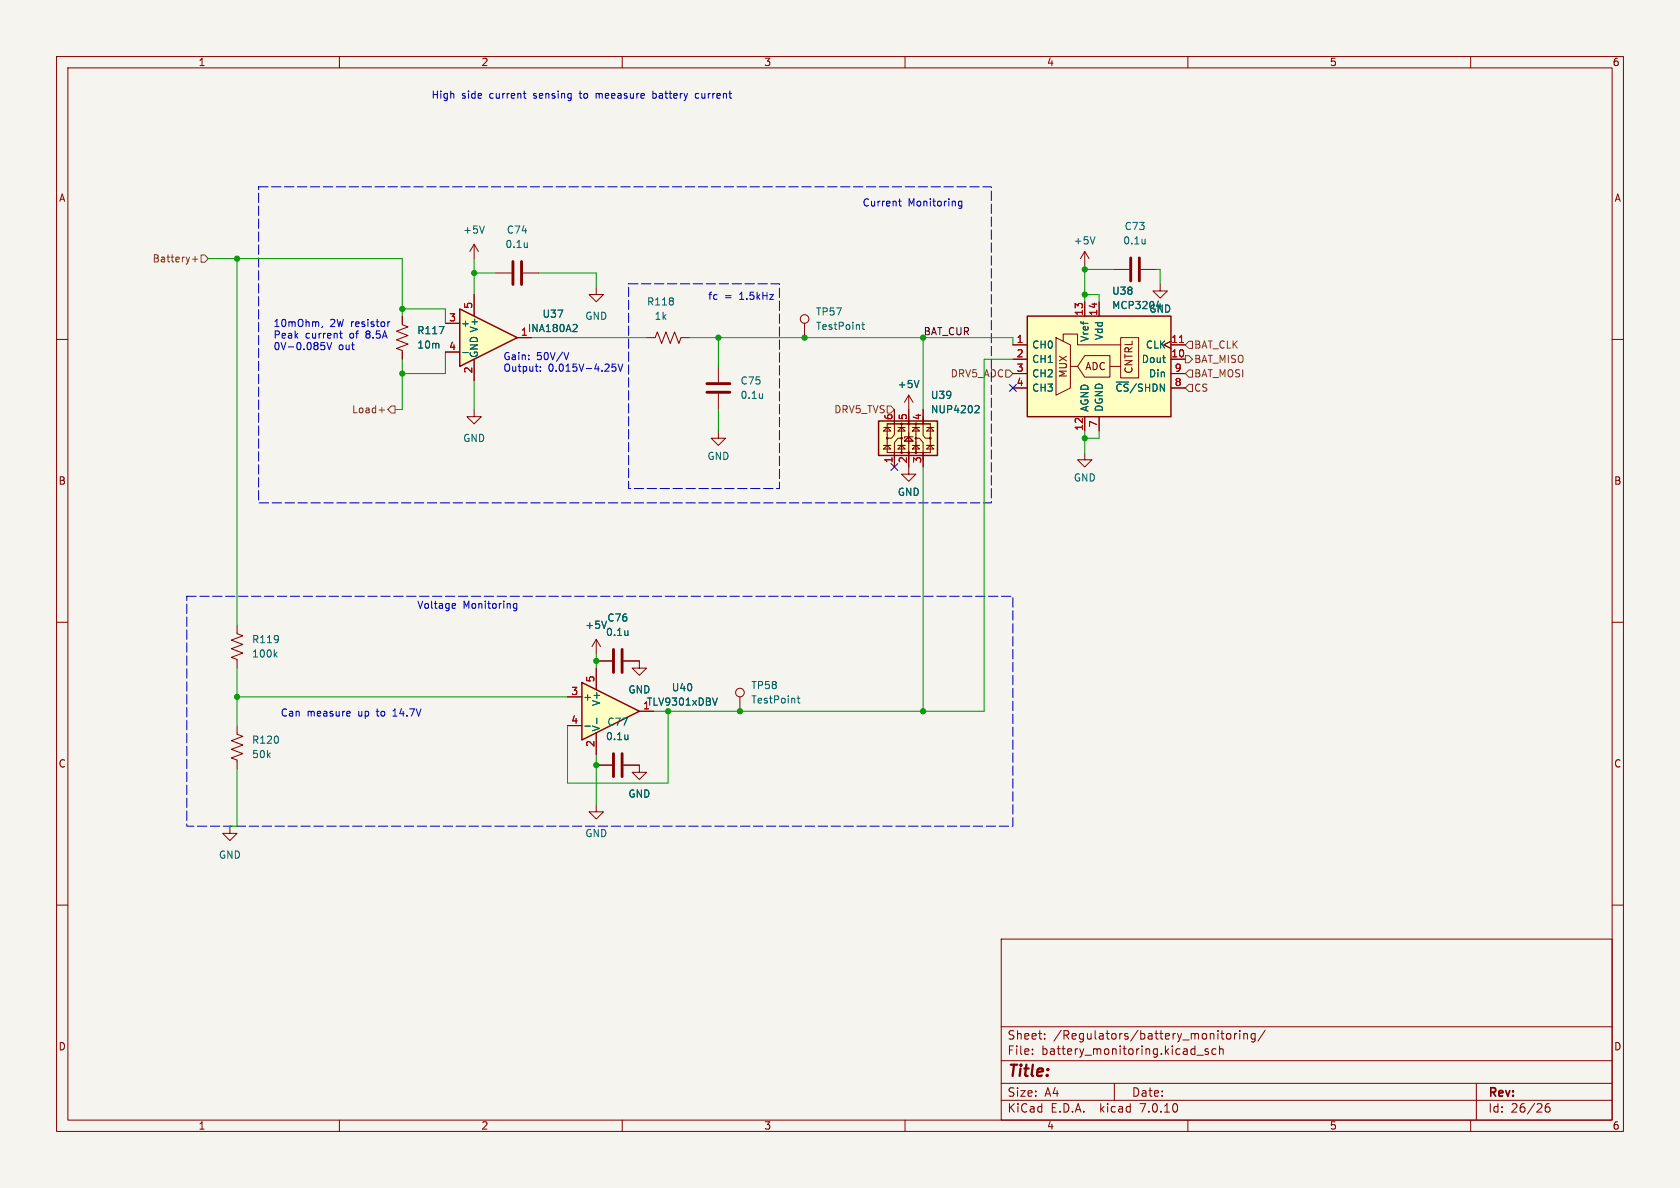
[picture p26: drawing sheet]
<svg xmlns="http://www.w3.org/2000/svg" width="297mm" height="210mm" viewBox="0 0 297 210" stroke-linecap="round" stroke-linejoin="round" font-family="sans-serif">
<defs><g id="words">
<text font-size="2.8" fill="#840000" x="178" y="190.9">Title:</text>
<g font-size="2.1" fill="#840000">
<text x="178" y="184">Sheet:</text>
<text x="186.2" y="184">/Regulators/battery_monitoring/</text>
<text x="178" y="186.7">File:</text>
<text x="184.1" y="186.7">battery_monitoring.kicad_sch</text>
<text x="178" y="196.9">KiCad</text>
<text x="178" y="194.1">Size:</text>
<text x="184.7" y="194.1">A4</text>
<text x="185.7" y="196.9">E.D.A.</text>
<text x="194.6" y="196.9">kicad</text>
<text x="200" y="194.1">Date:</text>
<text x="201.8" y="196.9">7.0.10</text>
<text x="263" y="194.3">Rev:</text>
<text x="263" y="196.9">Id:</text>
<text x="267.1" y="196.9">26/26</text>
</g>
<g font-size="1.8" fill="#840000">
<text x="35" y="11.9">1</text>
<text x="85" y="11.9">2</text>
<text x="135" y="11.9">3</text>
<text x="185" y="11.9">4</text>
<text x="235" y="11.9">5</text>
<text x="285" y="11.9">6</text>
<text x="10.3" y="35.9">A</text>
<text x="285.3" y="35.9">A</text>
<text x="191.7" y="65.6">ADC</text>
<text x="188.8" y="66.9" transform="rotate(-90 188.8 66.9)">MUX</text>
<text x="200.4" y="66.2" transform="rotate(-90 200.4 66.2)">CNTRL</text>
<text x="10.3" y="85.9">B</text>
<text x="285.3" y="85.9">B</text>
<text x="10.3" y="135.9">C</text>
<text x="285.3" y="135.9">C</text>
<text x="10.3" y="185.9">D</text>
<text x="285.3" y="185.9">D</text>
<text x="35" y="199.9">1</text>
<text x="85" y="199.9">2</text>
<text x="135" y="199.9">3</text>
<text x="185" y="199.9">4</text>
<text x="235" y="199.9">5</text>
<text x="285" y="199.9">6</text>
</g>
<g font-size="1.8" fill="#0000c2">
<text x="76.2" y="17.5">High</text>
<text x="81.6" y="17.5">side</text>
<text x="86.6" y="17.5">current</text>
<text x="94.6" y="17.5">sensing</text>
<text x="103" y="17.5">to</text>
<text x="106" y="17.5">meeasure</text>
<text x="116.2" y="17.5">battery</text>
<text x="124" y="17.5">current</text>
<text x="152.4" y="36.6">Current</text>
<text x="160.5" y="36.6">Monitoring</text>
<text x="125.1" y="53.1">fc</text>
<text x="128.1" y="53.1">=</text>
<text x="130.8" y="53.1">1.5kHz</text>
<text x="48.3" y="57.9">10mOhm,</text>
<text x="48.3" y="59.9">Peak</text>
<text x="54" y="59.9">current</text>
<text x="58.3" y="57.9">2W resistor</text>
<text x="61.9" y="59.9">of</text>
<text x="65" y="59.9">8.5A</text>
<text x="48.3" y="62">0V-0.085V</text>
<text x="59.8" y="62">out</text>
<text x="88.9" y="63.7">Gain:</text>
<text x="88.9" y="65.8">Output:</text>
<text x="94.8" y="63.7">50V/V</text>
<text x="96.9" y="65.8">0.015V-4.25V</text>
<text x="73.7" y="107.7">Voltage</text>
<text x="81.8" y="107.7">Monitoring</text>
<text x="49.5" y="126.8">Can</text>
<text x="54.3" y="126.8">measure</text>
<text x="63.4" y="126.8">up</text>
<text x="66.9" y="126.8">to</text>
<text x="69.9" y="126.8">14.7V</text>
</g>
<g font-size="1.8" fill="#006464">
<text x="81.8" y="41.5">+5V</text>
<text x="89.5" y="41.5">C74</text>
<text x="198.7" y="40.9">C73</text>
<text x="89.3" y="44">0.1u</text>
<text x="189.7" y="43.4">+5V</text>
<text x="198.5" y="43.4">0.1u</text>
<text x="196.5" y="52.3">U38</text>
<text x="73.7" y="59.3">R117</text>
<text x="81.4" y="58">+</text>
<text x="93.2" y="58.9">INA180A2</text>
<text x="95.8" y="56.4">U37</text>
<text x="103.4" y="56.7">GND</text>
<text x="114.3" y="54.2">R118</text>
<text x="115.6" y="56.7">1k</text>
<text x="144.2" y="58.5">TestPoint</text>
<text x="144.2" y="56">TP57</text>
<text x="196.5" y="54.8">MCP3204</text>
<text x="203.1" y="55.5">GND</text>
<text x="73.7" y="61.8">10m</text>
<text x="84.7" y="63.4" transform="rotate(-90 84.7 63.4)">GND V+</text>
<text x="182.4" y="61.8">CH0</text>
<text x="182.4" y="64.4">CH1</text>
<text x="192.6" y="60.5" transform="rotate(-90 192.6 60.5)">Vref</text>
<text x="195.2" y="60.2" transform="rotate(-90 195.2 60.2)">Vdd</text>
<text x="201.8" y="64.4">Dout</text>
<text x="202.5" y="61.8">CLK</text>
<text x="130.8" y="68.2">C75</text>
<text x="130.8" y="70.7">0.1u</text>
<text x="158.6" y="68.8">+5V</text>
<text x="164.5" y="70.7">U39</text>
<text x="182.4" y="66.9">CH2</text>
<text x="182.4" y="69.4">CH3</text>
<text x="197.1" y="69.4">~{CS}/SHDN</text>
<text x="203" y="66.9">Din</text>
<text x="164.5" y="73.3">NUP4202</text>
<text x="192.6" y="72.9" transform="rotate(-90 192.6 72.9)">AGND</text>
<text x="195.2" y="72.9" transform="rotate(-90 195.2 72.9)">DGND</text>
<text x="81.8" y="78.3">GND</text>
<text x="125" y="81.5">GND</text>
<text x="158.6" y="87.9">GND</text>
<text x="189.7" y="85.3">GND</text>
<text x="44.5" y="113.9">R119</text>
<text x="103.4" y="111.4">+5V</text>
<text x="107" y="112.6">0.1u</text>
<text x="107.3" y="110.1">C76</text>
<text x="44.5" y="116.4">100k</text>
<text x="103" y="124.1">+</text>
<text x="106.3" y="124.9" transform="rotate(-90 106.3 124.9)">V+</text>
<text x="111" y="122.8">GND</text>
<text x="114.3" y="124.9">TLV9301xDBV</text>
<text x="118.7" y="122.4">U40</text>
<text x="132.7" y="124.6">TestPoint</text>
<text x="132.7" y="122">TP58</text>
<text x="44.5" y="131.7">R120</text>
<text x="106.3" y="129.4" transform="rotate(-90 106.3 129.4)">V-</text>
<text x="107" y="131">0.1u</text>
<text x="107.3" y="128.5">C77</text>
<text x="44.5" y="134.2">50k</text>
<text x="111" y="141.2">GND</text>
<text x="103.4" y="148.2">GND</text>
<text x="38.6" y="152">GND</text>
</g>
<g font-size="1.8" fill="#725600">
<text x="26.9" y="46.6">Battery+</text>
<text x="211" y="64.4">BAT_MISO</text>
<text x="211" y="61.8">BAT_CLK</text>
<text x="168" y="66.9">DRV5_ADC</text>
<text x="211" y="66.9">BAT_MOSI</text>
<text x="211" y="69.4">CS</text>
<text x="62.1" y="73.3">Load+</text>
<text x="147.4" y="73.3">DRV5_TVS</text>
</g>
<g font-size="1.8" fill="#a90000">
<text x="79.3" y="56.9">3</text>
<text x="83.6" y="54.7" transform="rotate(-90 83.6 54.7)">5</text>
<text x="92" y="59.4">1</text>
<text x="191.5" y="55.9" transform="rotate(-90 191.5 55.9)">13</text>
<text x="194.1" y="55.9" transform="rotate(-90 194.1 55.9)">14</text>
<text x="79.3" y="62">4</text>
<text x="179.6" y="60.7">1</text>
<text x="179.6" y="63.2">2</text>
<text x="179.6" y="65.8">3</text>
<text x="207" y="63.2">10</text>
<text x="207" y="60.7">11</text>
<text x="207.6" y="65.8">9</text>
<text x="83.6" y="66.1" transform="rotate(-90 83.6 66.1)">2</text>
<text x="179.6" y="68.3">4</text>
<text x="207.6" y="68.3">8</text>
<text x="157.9" y="74.4" transform="rotate(-90 157.9 74.4)">6</text>
<text x="160.4" y="74.4" transform="rotate(-90 160.4 74.4)">5</text>
<text x="162.9" y="74.4" transform="rotate(-90 162.9 74.4)">4</text>
<text x="191.5" y="76.2" transform="rotate(-90 191.5 76.2)">12</text>
<text x="194.1" y="75.6" transform="rotate(-90 194.1 75.6)">7</text>
<text x="157.9" y="82" transform="rotate(-90 157.9 82)">1</text>
<text x="160.4" y="82" transform="rotate(-90 160.4 82)">2</text>
<text x="162.9" y="82" transform="rotate(-90 162.9 82)">3</text>
<text x="100.9" y="122.9">3</text>
<text x="105.2" y="120.7" transform="rotate(-90 105.2 120.7)">5</text>
<text x="113.6" y="125.5">1</text>
<text x="100.9" y="128">4</text>
<text x="105.2" y="132.2" transform="rotate(-90 105.2 132.2)">2</text>
</g>
<text font-size="1.8" fill="#009600" x="163.2" y="59.3">BAT_CUR</text>
</g></defs>
<path d="M0 0h297v210h-297z" fill="#f5f4ef" stroke="#f5f4ef" stroke-width=".18"/>
<g fill="none" stroke="#840000" stroke-width=".18">
<path d="M10 10h277v190h-277zM12 12h273v186h-273zM60 10v2M110 10v2M160 10v2M210 10v2M260 10v2M10 60h2M71.1 55.9v1.5l1 .4-2 .7 2 .8-2 .8 2 .7-2 .8 1 .4v1.5M83.8 43.2l-.7 1.3M83.8 43.2v2.5M83.8 43.2l.8 1.3"/>
<path d="M105.4 50.8v1.3h1.3l-1.3 1.2-1.3-1.2h1.3M114.3 59.7h1.5l.4-1 .8 2 .7-2 .8 2 .8-2 .7 2 .4-1h1.5M142.2 57.2v2.5M285 60h2M83.8 72.4v1.3h1.3l-1.3 1.2-1.3-1.2h1.3M127 76.2v1.3h-1.3l1.3 1.2 1.3-1.2h-1.3M127 64.8v2.8M127 69.6v2.8M156.2 78.7h1.3M156.2 75.6h1.3M156.8 78.7l.7 .7h-1.3zM156.8 75.6l.7 .6h-1.3z"/>
<path d="M156.8 74.9h7.7v5.1h-7.7zM158.1 73.7v3.1l-.5 .7h-.9M158.1 72.4v2.5M158.7 78.7h1.3M158.7 75.6h1.3M159.4 77.5h-.7l-.6 .7v3.1M159.4 78.7l.6 .7h-1.3zM159.4 75.6l.6 .6h-1.3zM159.4 74.9v5.1M160.7 77.2l.7 .8h-1.5zM160.7 69.9v13.9h-1.3l1.3 1.3 1.2-1.3h-1.2M160.7 69.9l-.8 1.2"/>
<path d="M160.7 69.9l.7 1.2M161.3 78.7h1.3M161.3 75.6h1.3M161.4 77.2h-1.5v.3M161.8 77.5h.8l.6 .7v3.1M161.9 78.7l.7 .7h-1.3zM161.9 75.6l.7 .6h-1.3zM161.9 74.9v5.1M163.2 73.7v3.3l.4 .5h.9M163.2 72.4v2.5M163.8 78.7h1.3M163.8 75.6h1.3"/>
<path d="M164.5 78.7l.6 .7h-1.3zM164.5 75.6l.6 .6h-1.3zM158.1 80v2.6M163.2 80v2.6M10 110h2M41.9 110.5v1.5l1 .4-2 .8 2 .7-2 .8 2 .7-2 .8 1 .4v1.5M285 110h2M41.9 128.3v1.5l1 .4-2 .7 2 .8-2 .8 2 .7-2 .8 1 .4v1.5M130.8 123.2v2.5M10 160h2M40.6 146.1v1.2h1.3l-1.3 1.3-1.2-1.3h1.2M105.4 142.2v1.3h1.3l-1.3 1.3-1.3-1.3h1.3"/>
<path d="M285 160h2M177 166h108v32h-108zM60 198v2M110 198v2M160 198v2M177 194.5h108M177 191.5h108M177 187.5h108M177 181.5h108M182.5 186.3v.1M182.5 185.5v.1M184.7 183.6v.1"/>
<path d="M184.7 182.8v.1M197 191.5v3M210 198v2M211.6 186.5h1.1M213.6 185.5l-.4-.1-.2 .2 .1 .2 .5 .2v.3h-.6M215 185.5l-.5-.1-.3 .3v.4l.2 .2h.6M215.6 185.5l.2-.1 .4 .1v.9M215.6 184.9v1.5M215.8 182.7h.6M216.1 183.6l.3 .1M216.9 182.8l.2-.1 .4 .1 .1 .6-.1 .2-.4 .1-.2-.1zM218.2 182.7v1"/>
<path d="M218.7 182.7l-.3 .1-.2 .2M219.2 182.2v.1M219.2 182.7v1M219.9 182.8l.2-.1 .4 .1v.9M219.9 182.7v1M221.9 182.8l-.4-.1-.3 .3v.4l.1 .2h.6M221.9 182.7v1.2l-.3 .3-.4-.1M223.7 182.1l-1.3 2M260 198v2M261 191.5v6.5M273.9 195.1a.59 .59 0 0 0-.7 .6v.6l.1 .2 .4 .1 .3-.1v-.5l-.1-.3h-.4l-.3 .3"/>
<circle cx="142.2" cy="56.4" r=".76"/>
<circle cx="156.8" cy="77.5" r=".13"/>
<circle cx="159.4" cy="77.5" r=".13"/>
<circle cx="159.4" cy="74.9" r=".13"/>
<circle cx="160.7" cy="74.9" r=".13"/>
<circle cx="161.9" cy="77.5" r=".13"/>
<circle cx="161.9" cy="74.9" r=".13"/>
<circle cx="164.5" cy="77.5" r=".13"/>
<circle cx="159.4" cy="80" r=".13"/>
<circle cx="160.7" cy="80" r=".13"/>
<circle cx="161.9" cy="80" r=".13"/>
<circle cx="130.8" cy="122.4" r=".76"/>
</g>
<path d="M85.6 39.9l-.4 1.3M77.6 57.7h.9l-.6 1.3M152.4 57.4h.4M152.5 57v1.1l.3 .1M134.8 69.6v.8M134.8 70.3l-.1 .1M162.5 67.3l-.5 1.2M172.6 71.7l.4 .1 .1 .3-.8 .9h.8M48.6 115.7l.4 .4M49 115.3l-.5 .5M140.9 123.4h.5M141.1 123v1.1l.3 .2" fill="none" stroke="#006464" stroke-width=".18"/>
<path d="M155.3 74.4h10.4v6.1h-10.4z" fill="#ffffc2" stroke="#ffffc2" stroke-width=".18"/>
<path d="M155.3 74.4h10.4v6.1h-10.4z" fill="none" stroke="#840000" stroke-width=".25"/>
<path d="M125 67.8h4M125 69.3h4" fill="none" stroke="#840000" stroke-width=".51"/>
<path d="M81.3 54.6l10.1 5.1-10.1 5.1z" fill="#ffffc2"/>
<path d="M81.3 54.6l10.1 5.1-10.1 5.1z" fill="none" stroke="#840000" stroke-width=".25"/>
<path d="M78.7 57.2h2.6M83.8 52.1v3.8M87.6 48.3h2.8M91.4 59.7h2.6M92.5 48.3h2.7M78.7 62.2h2.6M83.8 63.5v3.8M191.8 80v1.3h-1.3l1.3 1.3 1.2-1.3h-1.2M105.4 135.3h2.8M110.2 135.3h2.8v1.2h1.3l-1.3 1.3-1.2-1.3h1.2" fill="none" stroke="#840000" stroke-width=".18"/>
<path d="M93.2 42.9v.9M93.2 43.6v.1M101.8 57.3l.2 .3v.3l-.8 .7h.8M81.8 62.3h1M111 129.9v.9M111 130.6l-.1 .1" fill="none" stroke="#006464" stroke-width=".18"/>
<path d="M90.7 46.2v4.1M92.2 46.2v4.1M108.5 133.2v4.1M110 133.2v4.1" fill="none" stroke="#840000" stroke-width=".51"/>
<path d="M102.9 120.7l10.1 5-10.1 5.1z" fill="#ffffc2"/>
<path d="M181.6 55.9h25.4v17.8h-25.4zM102.9 120.7l10.1 5-10.1 5.1z" fill="none" stroke="#840000" stroke-width=".25"/>
<g fill="none" stroke="#840000" stroke-width=".18">
<path d="M71.1 55.9v1.3M78.7 57.2h2.6M83.8 52.1v3.8M91.4 59.7h2.6M186.7 59.7l2.5 1.3v7.6l-2.5 1.3zM191.8 44.5v2.5M191.8 53.3v2.6M191.8 44.5l-.8 1.2M191.8 44.5l.7 1.2M194.3 53.3v2.6M196.8 47.6h2.8M198.1 59.7h3.2v7.1h-3.2z"/>
<path d="M201.7 47.6h2.8M205.1 50.2v1.2h-1.3l1.3 1.3 1.3-1.3h-1.3M71.1 62.2v1.3M78.7 62.2h2.6M83.8 63.5v3.8M158.1 72.4v2.5M160.7 72.4v2.5M163.2 72.4v2.5M179.1 61h2.5M179.1 63.5h2.5M179.1 66h2.5M179.1 68.6h2.5"/>
<path d="M188 60.3v-1.2h2.5v1.9h7.6M189.2 64.8h1.3M191.8 62.9h4.4v3.8h-4.4l-1.3-1.9zM191.8 73.7v2.5M194.3 73.7v2.5M196.2 64.8h1.9M207 60.3l-1.3 .7 1.3 .6M207 61h2.5M207 63.5h2.5M207 66h2.5M207 68.6h2.5M158.1 80v2.6"/>
<path d="M160.7 80v2.6M163.2 80v2.6M105.4 113v2.6M105.4 118.1v3.8M105.4 116.8h2.8M105.4 113l-.8 1.3M105.4 113l.8 1.3M110.2 116.8h2.8v1.3h1.3l-1.3 1.3-1.2-1.3h1.2M100.3 123.2h2.6M100.3 128.3h2.6M105.4 129.5v3.9M105.4 135.3h2.8"/>
<path d="M110.2 135.3h2.8M113 125.7h2.6"/>
</g>
<g fill="none" stroke="#006464" stroke-width=".18">
<path d="M77.6 57.7h.9l-.6 1.3M101.8 57.3l.2 .3v.3l-.8 .7h.8M193.6 41.9l-.4 1.2M202.4 42.3v.8M202.4 43v.1M81.8 62.3h1M162.5 67.3l-.5 1.2M172.6 71.7l.4 .1 .1 .3-.8 .9h.8M107.2 109.8l-.4 1.3M111 111.5v.8M111 112.2l-.1 .1M103.4 128.4h1"/>
<path d="M105.5 127v.9M111 129.9v.9M111 130.6l-.1 .1M126.8 123.4l-.4 1.3"/>
</g>
<path d="M199.9 45.6v4.1M201.4 45.6v4.1M108.5 114.8v4.1M110 114.8v4.1" fill="none" stroke="#840000" stroke-width=".51"/>
<path d="M181.6 55.9h25.4v17.8h-25.4z" fill="#ffffc2" stroke="#ffffc2" stroke-width=".18"/>
<path d="M208.5 60.5h.7" fill="none" stroke="#a90000" stroke-width=".18"/>
<path d="M34 45.8h1M34.5 45.3v1M35.6 45.1h.6l.6 .6-.6 .7h-.6zM67 72.5h1M69.2 71.8h.6v1.2h-.6l-.6-.6zM156.8 71.8h.7l.6 .6-.6 .6h-.7zM177.8 65.4h.6l.7 .6-.7 .7h-.6zM209.5 68.6l.7-.7h.6v1.3h-.6zM209.5 62.9h.7l.6 .6-.6 .6h-.7zM210.2 65.4h.6v1.3h-.6l-.7-.7zM210.2 60.3h.6v1.3h-.6l-.7-.6z" fill="none" stroke="#725600" stroke-width=".18"/>
<g fill="none" stroke="#0000c2" stroke-width=".18">
<path d="M92.5 16.5h.5M92.7 17.2l.3 .2M105.4 16.5v.9M105.6 16.5l-.2 .1M115.4 17.3l.4 .1M115.4 16.1v1.3M115.8 16.5l-.4 .1M123.5 16.6l-.3-.1-.3 .3 .1 .5h.5M158.9 35.6h.4M159 35.1v1.1l.3 .2M170 35.6h-.3l-.3 .2 .2 .6h.4M170 35.6v1l-.2 .2h-.3"/>
<path d="M57 57.7l-.1 .2M60 58.9h.5M60.2 58.5v1.1l.3 .2M68.9 56.9l-.3 .2M57.2 61l.2 .3v.3l-.2 .2M57.8 60.5l.4 1.3 .4-1.3M95.5 65.5v.1M95.5 64.8v.2M100.6 62.3l-.5 1.3M108.2 64.4h.6M108.2 64.9l.5-.1 .2 .3-.1 .5h-.6M109.3 64.4l.4 1.2 .4-1.2"/>
<path d="M80.1 106.7l.4 .1v.2l-.6 .1M80.5 107.5h-.4M91.4 106.8l-.4-.1-.2 .2 .1 .6h.5M91.4 106.7v1l-.3 .3-.3-.1M61.5 125.7l.3 .1 .1 .2-.6 .2M61.8 126.5l-.3 .1M69.5 126.6h.7M69.6 125.6l-.1 .1"/>
</g>
<path d="M45.7 33h129.6v55.9h-129.6v-55.9M111.1 50.2h26.7v36.2h-26.7v-36.2M33 105.4h146.1v40.7h-146.1v-40.7" fill="none" stroke="#0000c2" stroke-width=".18" stroke-dasharray="1.7 .6"/>
<g fill="none" stroke="#009600" stroke-width=".18">
<path d="M36.8 45.7h34.3v10.2M41.9 45.7v64.8M71.1 54.6h7.6v2.6M83.8 48.3h3.8M83.8 45.7v6.4M94 59.7h20.3M95.2 48.3h10.2v2.5M121.9 59.7h57.2v1.3M127 59.7v5.1M163.2 59.7v12.7M191.8 52.1h2.5v1.2M191.8 47v6.3"/>
<path d="M191.8 47.6h5M204.5 47.6h.6v2.6M71.1 63.5v8.9h-1.3M78.7 62.2v3.8h-7.6M83.8 67.3v5.1M127 72.4v3.8M179.1 63.5h-5.1v62.2h-58.4M191.8 76.2v3.8M194.3 76.2v1.3h-2.5M163.2 82.6v43.1M41.9 118.1v10.2M105.4 115.6v2.5"/>
<path d="M41.9 135.9v10.2h-1.3M41.9 123.2h58.4M105.4 133.4v8.8M118.1 125.7v12.7h-17.8v-10.1"/>
</g>
<path d="M178.5 68l1.2 1.2M179.7 68l-1.2 1.2M157.5 81.9l1.2 1.3M158.7 81.9l-1.2 1.3" fill="none" stroke="#000084" stroke-width=".18"/>
<g fill="#009600" stroke="#009600" stroke-width=".18">
<circle cx="142.2" cy="59.7" r=".46"/>
<circle cx="118.1" cy="125.7" r=".46"/>
<circle cx="163.2" cy="125.7" r=".46"/>
<circle cx="130.8" cy="125.7" r=".46"/>
<circle cx="191.8" cy="77.5" r=".46"/>
<circle cx="127" cy="59.7" r=".46"/>
<circle cx="71.1" cy="54.6" r=".46"/>
<circle cx="83.8" cy="48.3" r=".46"/>
<circle cx="71.1" cy="66" r=".46"/>
<circle cx="41.9" cy="45.7" r=".46"/>
<circle cx="41.9" cy="123.2" r=".46"/>
<circle cx="105.4" cy="135.3" r=".46"/>
<circle cx="105.4" cy="116.8" r=".46"/>
<circle cx="191.8" cy="47.6" r=".46"/>
<circle cx="191.8" cy="52.1" r=".46"/>
</g>
<use href="#words"/>
</svg>
